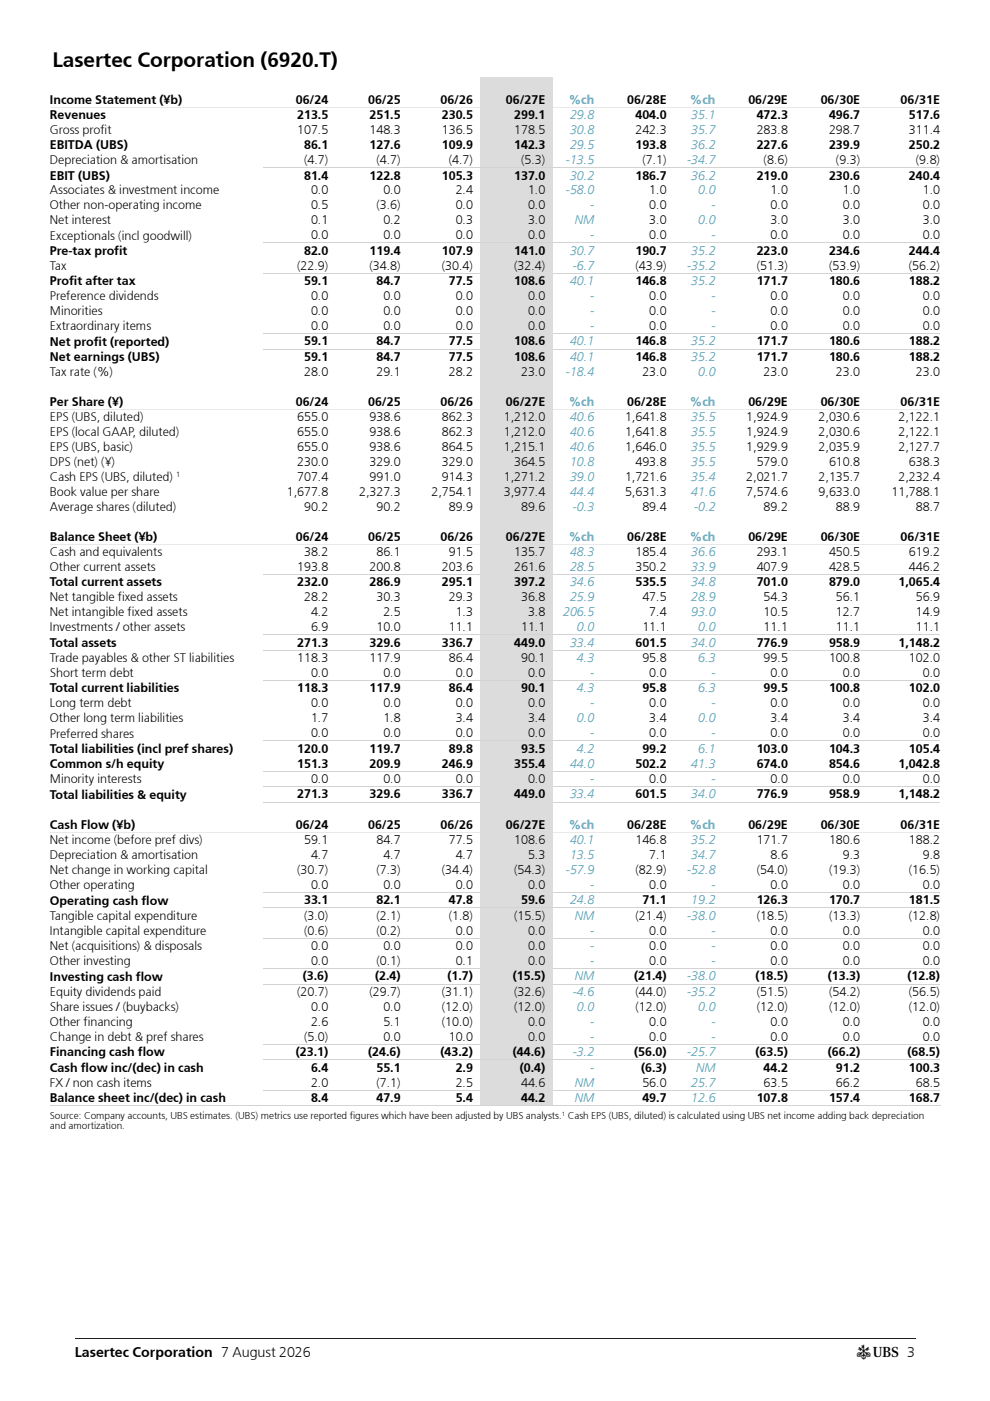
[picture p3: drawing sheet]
<svg xmlns="http://www.w3.org/2000/svg" width="210mm" height="297mm" viewBox="0 0 210 297" stroke-linecap="round" stroke-linejoin="round" font-family="sans-serif">
<defs><g id="words">
<text font-size="4.4" x="11.1" y="14.1">Lasertec Corporation (6920.T)</text>
<g font-size="3">
<text x="15.9" y="287.6">Lasertec Corporation 7 August 2026</text>
<text x="181.7" y="287.6">ab 3</text>
</g>
<g font-size="2.6">
<text x="10.6" y="22.1">Income Statement (¥b)</text>
<text x="62.7" y="22.1">06/24</text>
<text x="78" y="22.1">06/25</text>
<text x="93.4" y="22.1">06/26</text>
<text x="107.2" y="22.1">06/27E</text>
<text x="133" y="22.1">06/28E</text>
<text x="158.7" y="22.1">06/29E</text>
<text x="174" y="22.1">06/30E</text>
<text x="190.9" y="22.1">06/31E</text>
<text x="10.6" y="25.3">Revenues</text>
<text x="10.6" y="28.4">Gross profit</text>
<text x="63" y="25.3">213.5</text>
<text x="63" y="28.4">107.5</text>
<text x="78.3" y="25.3">251.5</text>
<text x="78.3" y="28.4">148.3</text>
<text x="93.7" y="25.3">230.5</text>
<text x="93.7" y="28.4">136.5</text>
<text x="109" y="25.3">299.1</text>
<text x="109" y="28.4">178.5</text>
<text x="134.7" y="25.3">404.0</text>
<text x="134.7" y="28.4">242.3</text>
<text x="160.4" y="25.3">472.3</text>
<text x="160.4" y="28.4">283.8</text>
<text x="175.8" y="25.3">496.7</text>
<text x="175.8" y="28.4">298.7</text>
<text x="192.7" y="25.3">517.6</text>
<text x="192.7" y="28.4">311.4</text>
<text x="10.6" y="31.6">EBITDA (UBS)</text>
<text x="10.6" y="34.8">Depreciation &amp; amortisation</text>
<text x="64.5" y="31.6">86.1</text>
<text x="64.5" y="34.8">(4.7)</text>
<text x="78.3" y="31.6">127.6</text>
<text x="79.8" y="34.8">(4.7)</text>
<text x="93.7" y="31.6">109.9</text>
<text x="95.1" y="34.8">(4.7)</text>
<text x="109" y="31.6">142.3</text>
<text x="110.5" y="34.8">(5.3)</text>
<text x="134.7" y="31.6">193.8</text>
<text x="136.2" y="34.8">(7.1)</text>
<text x="160.4" y="31.6">227.6</text>
<text x="161.9" y="34.8">(8.6)</text>
<text x="175.8" y="31.6">239.9</text>
<text x="177.2" y="34.8">(9.3)</text>
<text x="192.7" y="31.6">250.2</text>
<text x="194.2" y="34.8">(9.8)</text>
<text x="10.6" y="38.1">EBIT (UBS)</text>
<text x="10.6" y="41.2">Associates &amp; investment income</text>
<text x="64.5" y="38.1">81.4</text>
<text x="65.9" y="41.2">0.0</text>
<text x="78.3" y="38.1">122.8</text>
<text x="81.3" y="41.2">0.0</text>
<text x="93.7" y="38.1">105.3</text>
<text x="96.6" y="41.2">2.4</text>
<text x="109" y="38.1">137.0</text>
<text x="112" y="41.2">1.0</text>
<text x="134.7" y="38.1">186.7</text>
<text x="137.7" y="41.2">1.0</text>
<text x="160.4" y="38.1">219.0</text>
<text x="163.4" y="41.2">1.0</text>
<text x="175.8" y="38.1">230.6</text>
<text x="178.7" y="41.2">1.0</text>
<text x="192.7" y="38.1">240.4</text>
<text x="195.6" y="41.2">1.0</text>
<text x="10.6" y="44.4">Other non-operating income</text>
<text x="10.6" y="47.6">Net interest</text>
<text x="65.9" y="44.4">0.5</text>
<text x="65.9" y="47.6">0.1</text>
<text x="79.8" y="44.4">(3.6)</text>
<text x="81.3" y="47.6">0.2</text>
<text x="96.6" y="44.4">0.0</text>
<text x="96.6" y="47.6">0.3</text>
<text x="112" y="44.4">0.0</text>
<text x="112" y="47.6">3.0</text>
<text x="137.7" y="44.4">0.0</text>
<text x="137.7" y="47.6">3.0</text>
<text x="163.4" y="44.4">0.0</text>
<text x="163.4" y="47.6">3.0</text>
<text x="178.7" y="44.4">0.0</text>
<text x="178.7" y="47.6">3.0</text>
<text x="195.6" y="44.4">0.0</text>
<text x="195.6" y="47.6">3.0</text>
<text x="10.6" y="50.8">Exceptionals (incl goodwill)</text>
<text x="65.9" y="50.8">0.0</text>
<text x="81.3" y="50.8">0.0</text>
<text x="96.6" y="50.8">0.0</text>
<text x="112" y="50.8">0.0</text>
<text x="137.7" y="50.8">0.0</text>
<text x="163.4" y="50.8">0.0</text>
<text x="178.7" y="50.8">0.0</text>
<text x="195.6" y="50.8">0.0</text>
<text x="10.6" y="54">Pre-tax profit</text>
<text x="10.6" y="57.2">Tax</text>
<text x="63" y="57.2">(22.9)</text>
<text x="64.5" y="54">82.0</text>
<text x="78.3" y="54">119.4</text>
<text x="78.3" y="57.2">(34.8)</text>
<text x="93.7" y="54">107.9</text>
<text x="93.7" y="57.2">(30.4)</text>
<text x="109" y="54">141.0</text>
<text x="109" y="57.2">(32.4)</text>
<text x="134.7" y="54">190.7</text>
<text x="134.7" y="57.2">(43.9)</text>
<text x="160.4" y="54">223.0</text>
<text x="160.4" y="57.2">(51.3)</text>
<text x="175.8" y="54">234.6</text>
<text x="175.8" y="57.2">(53.9)</text>
<text x="192.7" y="54">244.4</text>
<text x="192.7" y="57.2">(56.2)</text>
<text x="10.6" y="60.5">Profit after tax</text>
<text x="10.6" y="63.6">Preference dividends</text>
<text x="64.5" y="60.5">59.1</text>
<text x="65.9" y="63.6">0.0</text>
<text x="79.8" y="60.5">84.7</text>
<text x="81.3" y="63.6">0.0</text>
<text x="95.1" y="60.5">77.5</text>
<text x="96.6" y="63.6">0.0</text>
<text x="109" y="60.5">108.6</text>
<text x="112" y="63.6">0.0</text>
<text x="134.7" y="60.5">146.8</text>
<text x="137.7" y="63.6">0.0</text>
<text x="160.4" y="60.5">171.7</text>
<text x="163.4" y="63.6">0.0</text>
<text x="175.8" y="60.5">180.6</text>
<text x="178.7" y="63.6">0.0</text>
<text x="192.7" y="60.5">188.2</text>
<text x="195.6" y="63.6">0.0</text>
<text x="10.6" y="66.8">Minorities</text>
<text x="10.6" y="70">Extraordinary items</text>
<text x="65.9" y="66.8">0.0</text>
<text x="65.9" y="70">0.0</text>
<text x="81.3" y="66.8">0.0</text>
<text x="81.3" y="70">0.0</text>
<text x="96.6" y="66.8">0.0</text>
<text x="96.6" y="70">0.0</text>
<text x="112" y="66.8">0.0</text>
<text x="112" y="70">0.0</text>
<text x="137.7" y="66.8">0.0</text>
<text x="137.7" y="70">0.0</text>
<text x="163.4" y="66.8">0.0</text>
<text x="163.4" y="70">0.0</text>
<text x="178.7" y="66.8">0.0</text>
<text x="178.7" y="70">0.0</text>
<text x="195.6" y="66.8">0.0</text>
<text x="195.6" y="70">0.0</text>
<text x="10.6" y="73.3">Net profit (reported)</text>
<text x="10.6" y="76.5">Net earnings (UBS)</text>
<text x="64.5" y="73.3">59.1</text>
<text x="64.5" y="76.5">59.1</text>
<text x="79.8" y="73.3">84.7</text>
<text x="79.8" y="76.5">84.7</text>
<text x="95.1" y="73.3">77.5</text>
<text x="95.1" y="76.5">77.5</text>
<text x="109" y="73.3">108.6</text>
<text x="109" y="76.5">108.6</text>
<text x="134.7" y="73.3">146.8</text>
<text x="134.7" y="76.5">146.8</text>
<text x="160.4" y="73.3">171.7</text>
<text x="160.4" y="76.5">171.7</text>
<text x="175.8" y="73.3">180.6</text>
<text x="175.8" y="76.5">180.6</text>
<text x="192.7" y="73.3">188.2</text>
<text x="192.7" y="76.5">188.2</text>
<text x="10.6" y="79.7">Tax rate (%)</text>
<text x="64.5" y="79.7">28.0</text>
<text x="79.8" y="79.7">29.1</text>
<text x="95.1" y="79.7">28.2</text>
<text x="110.5" y="79.7">23.0</text>
<text x="136.2" y="79.7">23.0</text>
<text x="161.9" y="79.7">23.0</text>
<text x="177.2" y="79.7">23.0</text>
<text x="194.2" y="79.7">23.0</text>
<text x="10.6" y="86">Per Share (¥)</text>
<text x="10.6" y="89.3">EPS (UBS, diluted)</text>
<text x="62.7" y="86">06/24</text>
<text x="63" y="89.3">655.0</text>
<text x="78" y="86">06/25</text>
<text x="78.3" y="89.3">938.6</text>
<text x="93.4" y="86">06/26</text>
<text x="93.7" y="89.3">862.3</text>
<text x="106.8" y="89.3">1,212.0</text>
<text x="107.2" y="86">06/27E</text>
<text x="132.5" y="89.3">1,641.8</text>
<text x="133" y="86">06/28E</text>
<text x="158.2" y="89.3">1,924.9</text>
<text x="158.7" y="86">06/29E</text>
<text x="173.6" y="89.3">2,030.6</text>
<text x="174" y="86">06/30E</text>
<text x="190.5" y="89.3">2,122.1</text>
<text x="190.9" y="86">06/31E</text>
<text x="10.6" y="92.4">EPS (local GAAP, diluted)</text>
<text x="10.6" y="95.6">EPS (UBS, basic)</text>
<text x="63" y="92.4">655.0</text>
<text x="63" y="95.6">655.0</text>
<text x="78.3" y="92.4">938.6</text>
<text x="78.3" y="95.6">938.6</text>
<text x="93.7" y="92.4">862.3</text>
<text x="93.7" y="95.6">864.5</text>
<text x="106.8" y="92.4">1,212.0</text>
<text x="106.8" y="95.6">1,215.1</text>
<text x="132.5" y="92.4">1,641.8</text>
<text x="132.5" y="95.6">1,646.0</text>
<text x="158.2" y="92.4">1,924.9</text>
<text x="158.2" y="95.6">1,929.9</text>
<text x="173.6" y="92.4">2,030.6</text>
<text x="173.6" y="95.6">2,035.9</text>
<text x="190.5" y="92.4">2,122.1</text>
<text x="190.5" y="95.6">2,127.7</text>
<text x="10.6" y="98.8">DPS (net) (¥)</text>
<text x="10.6" y="102">Cash EPS (UBS, diluted)</text>
<text x="63" y="98.8">230.0</text>
<text x="63" y="102">707.4</text>
<text x="78.3" y="98.8">329.0</text>
<text x="78.3" y="102">991.0</text>
<text x="93.7" y="98.8">329.0</text>
<text x="93.7" y="102">914.3</text>
<text x="106.8" y="102">1,271.2</text>
<text x="109" y="98.8">364.5</text>
<text x="132.5" y="102">1,721.6</text>
<text x="134.7" y="98.8">493.8</text>
<text x="158.2" y="102">2,021.7</text>
<text x="160.4" y="98.8">579.0</text>
<text x="173.6" y="102">2,135.7</text>
<text x="175.8" y="98.8">610.8</text>
<text x="190.5" y="102">2,232.4</text>
<text x="192.7" y="98.8">638.3</text>
<text x="10.6" y="105.1">Book value per share</text>
<text x="60.8" y="105.1">1,677.8</text>
<text x="76.1" y="105.1">2,327.3</text>
<text x="91.5" y="105.1">2,754.1</text>
<text x="106.8" y="105.1">3,977.4</text>
<text x="132.5" y="105.1">5,631.3</text>
<text x="158.2" y="105.1">7,574.6</text>
<text x="173.6" y="105.1">9,633.0</text>
<text x="189" y="105.1">11,788.1</text>
<text x="10.6" y="108.3">Average shares (diluted)</text>
<text x="64.5" y="108.3">90.2</text>
<text x="79.8" y="108.3">90.2</text>
<text x="95.1" y="108.3">89.9</text>
<text x="110.5" y="108.3">89.6</text>
<text x="136.2" y="108.3">89.4</text>
<text x="161.9" y="108.3">89.2</text>
<text x="177.2" y="108.3">88.9</text>
<text x="194.2" y="108.3">88.7</text>
<text x="10.6" y="114.7">Balance Sheet (¥b)</text>
<text x="10.6" y="117.9">Cash and equivalents</text>
<text x="62.7" y="114.7">06/24</text>
<text x="64.5" y="117.9">38.2</text>
<text x="78" y="114.7">06/25</text>
<text x="79.8" y="117.9">86.1</text>
<text x="93.4" y="114.7">06/26</text>
<text x="95.1" y="117.9">91.5</text>
<text x="107.2" y="114.7">06/27E</text>
<text x="109" y="117.9">135.7</text>
<text x="133" y="114.7">06/28E</text>
<text x="134.7" y="117.9">185.4</text>
<text x="158.7" y="114.7">06/29E</text>
<text x="160.4" y="117.9">293.1</text>
<text x="174" y="114.7">06/30E</text>
<text x="175.8" y="117.9">450.5</text>
<text x="190.9" y="114.7">06/31E</text>
<text x="192.7" y="117.9">619.2</text>
<text x="10.6" y="121.1">Other current assets</text>
<text x="10.6" y="124.3">Total current assets</text>
<text x="63" y="121.1">193.8</text>
<text x="63" y="124.3">232.0</text>
<text x="78.3" y="121.1">200.8</text>
<text x="78.3" y="124.3">286.9</text>
<text x="93.7" y="121.1">203.6</text>
<text x="93.7" y="124.3">295.1</text>
<text x="109" y="121.1">261.6</text>
<text x="109" y="124.3">397.2</text>
<text x="134.7" y="121.1">350.2</text>
<text x="134.7" y="124.3">535.5</text>
<text x="160.4" y="121.1">407.9</text>
<text x="160.4" y="124.3">701.0</text>
<text x="175.8" y="121.1">428.5</text>
<text x="175.8" y="124.3">879.0</text>
<text x="190.5" y="124.3">1,065.4</text>
<text x="192.7" y="121.1">446.2</text>
<text x="10.6" y="127.5">Net tangible fixed assets</text>
<text x="10.6" y="130.7">Net intangible fixed assets</text>
<text x="64.5" y="127.5">28.2</text>
<text x="65.9" y="130.7">4.2</text>
<text x="79.8" y="127.5">30.3</text>
<text x="81.3" y="130.7">2.5</text>
<text x="95.1" y="127.5">29.3</text>
<text x="96.6" y="130.7">1.3</text>
<text x="110.5" y="127.5">36.8</text>
<text x="112" y="130.7">3.8</text>
<text x="136.2" y="127.5">47.5</text>
<text x="137.7" y="130.7">7.4</text>
<text x="161.9" y="127.5">54.3</text>
<text x="161.9" y="130.7">10.5</text>
<text x="177.2" y="127.5">56.1</text>
<text x="177.2" y="130.7">12.7</text>
<text x="194.2" y="127.5">56.9</text>
<text x="194.2" y="130.7">14.9</text>
<text x="10.6" y="133.9">Investments / other assets</text>
<text x="10.6" y="137.1">Total assets</text>
<text x="63" y="137.1">271.3</text>
<text x="65.9" y="133.8">6.9</text>
<text x="78.3" y="137.1">329.6</text>
<text x="79.8" y="133.8">10.0</text>
<text x="93.7" y="137.1">336.7</text>
<text x="95.1" y="133.8">11.1</text>
<text x="109" y="137.1">449.0</text>
<text x="110.5" y="133.8">11.1</text>
<text x="134.7" y="137.1">601.5</text>
<text x="136.2" y="133.8">11.1</text>
<text x="160.4" y="137.1">776.9</text>
<text x="161.9" y="133.8">11.1</text>
<text x="175.8" y="137.1">958.9</text>
<text x="177.2" y="133.8">11.1</text>
<text x="190.5" y="137.1">1,148.2</text>
<text x="194.2" y="133.8">11.1</text>
<text x="10.6" y="140.4">Trade payables &amp; other ST liabilities</text>
<text x="10.6" y="143.6">Short term debt</text>
<text x="63" y="140.4">118.3</text>
<text x="65.9" y="143.5">0.0</text>
<text x="78.3" y="140.4">117.9</text>
<text x="81.3" y="143.5">0.0</text>
<text x="95.1" y="140.4">86.4</text>
<text x="96.6" y="143.5">0.0</text>
<text x="110.5" y="140.4">90.1</text>
<text x="112" y="143.5">0.0</text>
<text x="136.2" y="140.4">95.8</text>
<text x="137.7" y="143.5">0.0</text>
<text x="161.9" y="140.4">99.5</text>
<text x="163.4" y="143.5">0.0</text>
<text x="175.8" y="140.4">100.8</text>
<text x="178.7" y="143.5">0.0</text>
<text x="192.7" y="140.4">102.0</text>
<text x="195.6" y="143.5">0.0</text>
<text x="10.6" y="146.8">Total current liabilities</text>
<text x="10.6" y="150">Long term debt</text>
<text x="63" y="146.8">118.3</text>
<text x="65.9" y="150">0.0</text>
<text x="78.3" y="146.8">117.9</text>
<text x="81.3" y="150">0.0</text>
<text x="95.1" y="146.8">86.4</text>
<text x="96.6" y="150">0.0</text>
<text x="110.5" y="146.8">90.1</text>
<text x="112" y="150">0.0</text>
<text x="136.2" y="146.8">95.8</text>
<text x="137.7" y="150">0.0</text>
<text x="161.9" y="146.8">99.5</text>
<text x="163.4" y="150">0.0</text>
<text x="175.8" y="146.8">100.8</text>
<text x="178.7" y="150">0.0</text>
<text x="192.7" y="146.8">102.0</text>
<text x="195.6" y="150">0.0</text>
<text x="10.6" y="153.2">Other long term liabilities</text>
<text x="65.9" y="153.2">1.7</text>
<text x="81.3" y="153.2">1.8</text>
<text x="96.6" y="153.2">3.4</text>
<text x="112" y="153.2">3.4</text>
<text x="137.7" y="153.2">3.4</text>
<text x="163.4" y="153.2">3.4</text>
<text x="178.7" y="153.2">3.4</text>
<text x="195.6" y="153.2">3.4</text>
<text x="10.6" y="156.4">Preferred shares</text>
<text x="10.6" y="159.6">Total liabilities (incl pref shares)</text>
<text x="63" y="159.6">120.0</text>
<text x="65.9" y="156.3">0.0</text>
<text x="78.3" y="159.6">119.7</text>
<text x="81.3" y="156.3">0.0</text>
<text x="95.1" y="159.6">89.8</text>
<text x="96.6" y="156.3">0.0</text>
<text x="110.5" y="159.6">93.5</text>
<text x="112" y="156.3">0.0</text>
<text x="136.2" y="159.6">99.2</text>
<text x="137.7" y="156.3">0.0</text>
<text x="160.4" y="159.6">103.0</text>
<text x="163.4" y="156.3">0.0</text>
<text x="175.8" y="159.6">104.3</text>
<text x="178.7" y="156.3">0.0</text>
<text x="192.7" y="159.6">105.4</text>
<text x="195.6" y="156.3">0.0</text>
<text x="10.6" y="162.8">Common s/h equity</text>
<text x="10.6" y="166.1">Minority interests</text>
<text x="63" y="162.8">151.3</text>
<text x="65.9" y="166">0.0</text>
<text x="78.3" y="162.8">209.9</text>
<text x="81.3" y="166">0.0</text>
<text x="93.7" y="162.8">246.9</text>
<text x="96.6" y="166">0.0</text>
<text x="109" y="162.8">355.4</text>
<text x="112" y="166">0.0</text>
<text x="134.7" y="162.8">502.2</text>
<text x="137.7" y="166">0.0</text>
<text x="160.4" y="162.8">674.0</text>
<text x="163.4" y="166">0.0</text>
<text x="175.8" y="162.8">854.6</text>
<text x="178.7" y="166">0.0</text>
<text x="190.5" y="162.8">1,042.8</text>
<text x="195.6" y="166">0.0</text>
<text x="10.6" y="169.3">Total liabilities &amp; equity</text>
<text x="63" y="169.3">271.3</text>
<text x="78.3" y="169.3">329.6</text>
<text x="93.7" y="169.3">336.7</text>
<text x="109" y="169.3">449.0</text>
<text x="134.7" y="169.3">601.5</text>
<text x="160.4" y="169.3">776.9</text>
<text x="175.8" y="169.3">958.9</text>
<text x="190.5" y="169.3">1,148.2</text>
<text x="10.6" y="175.7">Cash Flow (¥b)</text>
<text x="10.6" y="179">Net income (before pref divs)</text>
<text x="62.7" y="175.7">06/24</text>
<text x="64.5" y="179">59.1</text>
<text x="78" y="175.7">06/25</text>
<text x="79.8" y="179">84.7</text>
<text x="93.4" y="175.7">06/26</text>
<text x="95.1" y="179">77.5</text>
<text x="107.2" y="175.7">06/27E</text>
<text x="109" y="179">108.6</text>
<text x="133" y="175.7">06/28E</text>
<text x="134.7" y="179">146.8</text>
<text x="158.7" y="175.7">06/29E</text>
<text x="160.4" y="179">171.7</text>
<text x="174" y="175.7">06/30E</text>
<text x="175.8" y="179">180.6</text>
<text x="190.9" y="175.7">06/31E</text>
<text x="192.7" y="179">188.2</text>
<text x="10.6" y="182.1">Depreciation &amp; amortisation</text>
<text x="10.6" y="185.3">Net change in working capital</text>
<text x="63" y="185.3">(30.7)</text>
<text x="65.9" y="182.1">4.7</text>
<text x="79.8" y="185.3">(7.3)</text>
<text x="81.3" y="182.1">4.7</text>
<text x="93.7" y="185.3">(34.4)</text>
<text x="96.6" y="182.1">4.7</text>
<text x="109" y="185.3">(54.3)</text>
<text x="112" y="182.1">5.3</text>
<text x="134.7" y="185.3">(82.9)</text>
<text x="137.7" y="182.1">7.1</text>
<text x="160.4" y="185.3">(54.0)</text>
<text x="163.4" y="182.1">8.6</text>
<text x="175.8" y="185.3">(19.3)</text>
<text x="178.7" y="182.1">9.3</text>
<text x="192.7" y="185.3">(16.5)</text>
<text x="195.6" y="182.1">9.8</text>
<text x="10.6" y="188.5">Other operating</text>
<text x="10.6" y="191.8">Operating cash flow</text>
<text x="64.5" y="191.7">33.1</text>
<text x="65.9" y="188.5">0.0</text>
<text x="79.8" y="191.7">82.1</text>
<text x="81.3" y="188.5">0.0</text>
<text x="95.1" y="191.7">47.8</text>
<text x="96.6" y="188.5">0.0</text>
<text x="110.5" y="191.7">59.6</text>
<text x="112" y="188.5">0.0</text>
<text x="136.2" y="191.7">71.1</text>
<text x="137.7" y="188.5">0.0</text>
<text x="160.4" y="191.7">126.3</text>
<text x="163.4" y="188.5">0.0</text>
<text x="175.8" y="191.7">170.7</text>
<text x="178.7" y="188.5">0.0</text>
<text x="192.7" y="191.7">181.5</text>
<text x="195.6" y="188.5">0.0</text>
<text x="10.6" y="195">Tangible capital expenditure</text>
<text x="64.5" y="195">(3.0)</text>
<text x="79.8" y="195">(2.1)</text>
<text x="95.1" y="195">(1.8)</text>
<text x="109" y="195">(15.5)</text>
<text x="134.7" y="195">(21.4)</text>
<text x="160.4" y="195">(18.5)</text>
<text x="175.8" y="195">(13.3)</text>
<text x="192.7" y="195">(12.8)</text>
<text x="10.6" y="198.2">Intangible capital expenditure</text>
<text x="10.6" y="201.4">Net (acquisitions) &amp; disposals</text>
<text x="64.5" y="198.2">(0.6)</text>
<text x="65.9" y="201.4">0.0</text>
<text x="79.8" y="198.2">(0.2)</text>
<text x="81.3" y="201.4">0.0</text>
<text x="96.6" y="198.2">0.0</text>
<text x="96.6" y="201.4">0.0</text>
<text x="112" y="198.2">0.0</text>
<text x="112" y="201.4">0.0</text>
<text x="137.7" y="198.2">0.0</text>
<text x="137.7" y="201.4">0.0</text>
<text x="163.4" y="198.2">0.0</text>
<text x="163.4" y="201.4">0.0</text>
<text x="178.7" y="198.2">0.0</text>
<text x="178.7" y="201.4">0.0</text>
<text x="195.6" y="198.2">0.0</text>
<text x="195.6" y="201.4">0.0</text>
<text x="10.6" y="204.7">Other investing</text>
<text x="10.6" y="207.9">Investing cash flow</text>
<text x="64.2" y="207.9">(3.6)</text>
<text x="65.9" y="204.6">0.0</text>
<text x="79.5" y="207.9">(2.4)</text>
<text x="79.8" y="204.6">(0.1)</text>
<text x="94.9" y="207.9">(1.7)</text>
<text x="96.6" y="204.6">0.1</text>
<text x="108.7" y="207.9">(15.5)</text>
<text x="112" y="204.6">0.0</text>
<text x="134.4" y="207.9">(21.4)</text>
<text x="137.7" y="204.6">0.0</text>
<text x="160.2" y="207.9">(18.5)</text>
<text x="163.4" y="204.6">0.0</text>
<text x="175.5" y="207.9">(13.3)</text>
<text x="178.7" y="204.6">0.0</text>
<text x="192.4" y="207.9">(12.8)</text>
<text x="195.6" y="204.6">0.0</text>
<text x="10.6" y="211.1">Equity dividends paid</text>
<text x="10.6" y="214.3">Share issues / (buybacks)</text>
<text x="63" y="211.1">(20.7)</text>
<text x="65.9" y="214.3">0.0</text>
<text x="78.3" y="211.1">(29.7)</text>
<text x="81.3" y="214.3">0.0</text>
<text x="93.7" y="211.1">(31.1)</text>
<text x="93.7" y="214.3">(12.0)</text>
<text x="109" y="211.1">(32.6)</text>
<text x="109" y="214.3">(12.0)</text>
<text x="134.7" y="211.1">(44.0)</text>
<text x="134.7" y="214.3">(12.0)</text>
<text x="160.4" y="211.1">(51.5)</text>
<text x="160.4" y="214.3">(12.0)</text>
<text x="175.8" y="211.1">(54.2)</text>
<text x="175.8" y="214.3">(12.0)</text>
<text x="192.7" y="211.1">(56.5)</text>
<text x="192.7" y="214.3">(12.0)</text>
<text x="10.6" y="217.5">Other financing</text>
<text x="10.6" y="220.7">Change in debt &amp; pref shares</text>
<text x="64.5" y="220.7">(5.0)</text>
<text x="65.9" y="217.5">2.6</text>
<text x="81.3" y="217.5">5.1</text>
<text x="81.3" y="220.7">0.0</text>
<text x="93.7" y="217.5">(10.0)</text>
<text x="95.1" y="220.7">10.0</text>
<text x="112" y="217.5">0.0</text>
<text x="112" y="220.7">0.0</text>
<text x="137.7" y="217.5">0.0</text>
<text x="137.7" y="220.7">0.0</text>
<text x="163.4" y="217.5">0.0</text>
<text x="163.4" y="220.7">0.0</text>
<text x="178.7" y="217.5">0.0</text>
<text x="178.7" y="220.7">0.0</text>
<text x="195.6" y="217.5">0.0</text>
<text x="195.6" y="220.7">0.0</text>
<text x="10.6" y="224">Financing cash flow</text>
<text x="10.6" y="227.2">Cash flow inc/(dec) in cash</text>
<text x="62.7" y="223.9">(23.1)</text>
<text x="65.9" y="227.2">6.4</text>
<text x="78.1" y="223.9">(24.6)</text>
<text x="79.8" y="227.2">55.1</text>
<text x="93.4" y="223.9">(43.2)</text>
<text x="96.6" y="227.2">2.9</text>
<text x="108.7" y="223.9">(44.6)</text>
<text x="110.2" y="227.2">(0.4)</text>
<text x="134.4" y="223.9">(56.0)</text>
<text x="135.9" y="227.2">(6.3)</text>
<text x="160.2" y="223.9">(63.5)</text>
<text x="161.9" y="227.2">44.2</text>
<text x="175.5" y="223.9">(66.2)</text>
<text x="177.2" y="227.2">91.2</text>
<text x="192.4" y="223.9">(68.5)</text>
<text x="192.7" y="227.2">100.3</text>
<text x="10.6" y="230.4">FX / non cash items</text>
<text x="10.6" y="233.7">Balance sheet inc/(dec) in cash</text>
<text x="65.9" y="230.4">2.0</text>
<text x="65.9" y="233.6">8.4</text>
<text x="79.8" y="233.6">47.9</text>
<text x="79.8" y="230.4">(7.1)</text>
<text x="96.6" y="230.4">2.5</text>
<text x="96.6" y="233.6">5.4</text>
<text x="110.5" y="230.4">44.6</text>
<text x="110.5" y="233.6">44.2</text>
<text x="136.2" y="230.4">56.0</text>
<text x="136.2" y="233.6">49.7</text>
<text x="160.4" y="233.6">107.8</text>
<text x="161.9" y="230.4">63.5</text>
<text x="175.8" y="233.6">157.4</text>
<text x="177.2" y="230.4">66.2</text>
<text x="192.7" y="233.6">168.7</text>
<text x="194.2" y="230.4">68.5</text>
</g>
<g font-size="2.6" fill="#509cb3">
<text x="120.6" y="22.1">%ch</text>
<text x="146.3" y="22.1">%ch</text>
<text x="120.9" y="25.3">29.8</text>
<text x="120.9" y="28.4">30.8</text>
<text x="146.6" y="25.3">35.1</text>
<text x="146.6" y="28.4">35.7</text>
<text x="120" y="34.8">-13.5</text>
<text x="120.9" y="31.6">29.5</text>
<text x="145.7" y="34.8">-34.7</text>
<text x="146.6" y="31.6">36.2</text>
<text x="120" y="41.2">-58.0</text>
<text x="120.9" y="38.1">30.2</text>
<text x="146.6" y="38.1">36.2</text>
<text x="148" y="41.2">0.0</text>
<text x="121.9" y="47.6">NM</text>
<text x="125.1" y="44.4">-</text>
<text x="148" y="47.6">0.0</text>
<text x="150.8" y="44.4">-</text>
<text x="125.1" y="50.8">-</text>
<text x="150.8" y="50.8">-</text>
<text x="120.9" y="54">30.7</text>
<text x="121.5" y="57.2">-6.7</text>
<text x="145.7" y="57.2">-35.2</text>
<text x="146.6" y="54">35.2</text>
<text x="120.9" y="60.5">40.1</text>
<text x="125.1" y="63.6">-</text>
<text x="146.6" y="60.5">35.2</text>
<text x="150.8" y="63.6">-</text>
<text x="125.1" y="66.8">-</text>
<text x="125.1" y="70">-</text>
<text x="150.8" y="66.8">-</text>
<text x="150.8" y="70">-</text>
<text x="120.9" y="73.3">40.1</text>
<text x="120.9" y="76.5">40.1</text>
<text x="146.6" y="73.3">35.2</text>
<text x="146.6" y="76.5">35.2</text>
<text x="120" y="79.7">-18.4</text>
<text x="148" y="79.7">0.0</text>
<text x="120.6" y="86">%ch</text>
<text x="120.9" y="89.3">40.6</text>
<text x="146.3" y="86">%ch</text>
<text x="146.6" y="89.3">35.5</text>
<text x="120.9" y="92.4">40.6</text>
<text x="120.9" y="95.6">40.6</text>
<text x="146.6" y="92.4">35.5</text>
<text x="146.6" y="95.6">35.5</text>
<text x="120.9" y="98.8">10.8</text>
<text x="120.9" y="102">39.0</text>
<text x="146.6" y="98.8">35.5</text>
<text x="146.6" y="102">35.4</text>
<text x="120.9" y="105.1">44.4</text>
<text x="146.6" y="105.1">41.6</text>
<text x="121.5" y="108.3">-0.3</text>
<text x="147.2" y="108.3">-0.2</text>
<text x="120.6" y="114.7">%ch</text>
<text x="120.9" y="117.9">48.3</text>
<text x="146.3" y="114.7">%ch</text>
<text x="146.6" y="117.9">36.6</text>
<text x="120.9" y="121.1">28.5</text>
<text x="120.9" y="124.3">34.6</text>
<text x="146.6" y="121.1">33.9</text>
<text x="146.6" y="124.3">34.8</text>
<text x="119.4" y="130.7">206.5</text>
<text x="120.9" y="127.5">25.9</text>
<text x="146.6" y="127.5">28.9</text>
<text x="146.6" y="130.7">93.0</text>
<text x="120.9" y="137.1">33.4</text>
<text x="122.3" y="133.8">0.0</text>
<text x="146.6" y="137.1">34.0</text>
<text x="148" y="133.8">0.0</text>
<text x="122.3" y="140.4">4.3</text>
<text x="125.1" y="143.5">-</text>
<text x="148" y="140.4">6.3</text>
<text x="150.8" y="143.5">-</text>
<text x="122.3" y="146.8">4.3</text>
<text x="125.1" y="150">-</text>
<text x="148" y="146.8">6.3</text>
<text x="150.8" y="150">-</text>
<text x="122.3" y="153.2">0.0</text>
<text x="148" y="153.2">0.0</text>
<text x="122.3" y="159.6">4.2</text>
<text x="125.1" y="156.3">-</text>
<text x="148" y="159.6">6.1</text>
<text x="150.8" y="156.3">-</text>
<text x="120.9" y="162.8">44.0</text>
<text x="125.1" y="166">-</text>
<text x="146.6" y="162.8">41.3</text>
<text x="150.8" y="166">-</text>
<text x="120.9" y="169.3">33.4</text>
<text x="146.6" y="169.3">34.0</text>
<text x="120.6" y="175.7">%ch</text>
<text x="120.9" y="179">40.1</text>
<text x="146.3" y="175.7">%ch</text>
<text x="146.6" y="179">35.2</text>
<text x="120" y="185.3">-57.9</text>
<text x="120.9" y="182.1">13.5</text>
<text x="145.7" y="185.3">-52.8</text>
<text x="146.6" y="182.1">34.7</text>
<text x="120.9" y="191.7">24.8</text>
<text x="125.1" y="188.5">-</text>
<text x="146.6" y="191.7">19.2</text>
<text x="150.8" y="188.5">-</text>
<text x="121.9" y="195">NM</text>
<text x="145.7" y="195">-38.0</text>
<text x="125.1" y="198.2">-</text>
<text x="125.1" y="201.4">-</text>
<text x="150.8" y="198.2">-</text>
<text x="150.8" y="201.4">-</text>
<text x="121.9" y="207.9">NM</text>
<text x="125.1" y="204.6">-</text>
<text x="145.7" y="207.9">-38.0</text>
<text x="150.8" y="204.6">-</text>
<text x="121.5" y="211.1">-4.6</text>
<text x="122.3" y="214.3">0.0</text>
<text x="145.7" y="211.1">-35.2</text>
<text x="148" y="214.3">0.0</text>
<text x="125.1" y="217.5">-</text>
<text x="125.1" y="220.7">-</text>
<text x="150.8" y="217.5">-</text>
<text x="150.8" y="220.7">-</text>
<text x="121.5" y="223.9">-3.2</text>
<text x="125.1" y="227.2">-</text>
<text x="145.7" y="223.9">-25.7</text>
<text x="147.6" y="227.2">NM</text>
<text x="121.9" y="230.4">NM</text>
<text x="121.9" y="233.6">NM</text>
<text x="146.6" y="230.4">25.7</text>
<text x="146.6" y="233.6">12.6</text>
</g>
<g font-size="2.1">
<text x="10.6" y="237.3">Source: Company accounts, UBS estimates. (UBS) metrics use reported figures which have been adjusted by UBS analysts. Cash EPS (UBS, diluted) is calculated using UBS net income adding back depreciation</text>
<text x="10.6" y="239.4">and amortization.</text>
</g>
<text font-size="1.6" x="37.3" y="101.1">1</text>
<text font-size="1.3" x="119.1" y="236.6">1</text>
</g></defs>
<path d="M15.9 283.9h178.1" fill="none" stroke="#231f20" stroke-width=".21"/>
<path d="M10.6 22.8h91.3" fill="none" stroke="#e9e9e9" stroke-width=".21"/>
<path d="M101.9 16.4h15.3v6.4h-15.3z" fill="#dcdcdc"/>
<path d="M101.9 22.8h97.4" fill="none" stroke="#e9e9e9" stroke-width=".21"/>
<g fill="#dcdcdc">
<path d="M101.9 22.8h15.3v3.1h-15.3z"/>
<path d="M101.9 25.9h15.3v3.2h-15.3z"/>
<path d="M101.9 29.1h15.3v3.2h-15.3z"/>
</g>
<path d="M55.9 35.6h46" fill="none" stroke="#d3d3d3" stroke-width=".21"/>
<path d="M101.9 32.3h15.3v3.3h-15.3z" fill="#dcdcdc"/>
<path d="M101.9 35.6h97.4" fill="none" stroke="#d3d3d3" stroke-width=".21"/>
<g fill="#dcdcdc">
<path d="M101.9 35.6h15.3v3.1h-15.3z"/>
<path d="M101.9 38.7h15.3v3.2h-15.3z"/>
<path d="M101.9 41.9h15.3v3.2h-15.3z"/>
<path d="M101.9 45.1h15.3v3.2h-15.3z"/>
</g>
<path d="M55.9 51.5h46" fill="none" stroke="#d3d3d3" stroke-width=".21"/>
<path d="M101.9 48.3h15.3v3.2h-15.3z" fill="#dcdcdc"/>
<path d="M101.9 51.5h97.4" fill="none" stroke="#d3d3d3" stroke-width=".21"/>
<path d="M101.9 51.5h15.3v3.2h-15.3z" fill="#dcdcdc"/>
<path d="M55.9 58h46" fill="none" stroke="#d3d3d3" stroke-width=".21"/>
<path d="M101.9 54.7h15.3v3.3h-15.3z" fill="#dcdcdc"/>
<path d="M101.9 58h97.4" fill="none" stroke="#d3d3d3" stroke-width=".21"/>
<g fill="#dcdcdc">
<path d="M101.9 58h15.3v3.1h-15.3z"/>
<path d="M101.9 61.1h15.3v3.2h-15.3z"/>
<path d="M101.9 64.3h15.3v3.2h-15.3z"/>
</g>
<path d="M55.9 70.7h46" fill="none" stroke="#d3d3d3" stroke-width=".21"/>
<path d="M101.9 67.5h15.3v3.2h-15.3z" fill="#dcdcdc"/>
<path d="M55.9 74h46M101.9 70.7h97.4" fill="none" stroke="#d3d3d3" stroke-width=".21"/>
<path d="M101.9 70.7h15.3v3.3h-15.3z" fill="#dcdcdc"/>
<path d="M101.9 74h97.4" fill="none" stroke="#d3d3d3" stroke-width=".21"/>
<g fill="#dcdcdc">
<path d="M101.9 74h15.3v3.2h-15.3z"/>
<path d="M101.9 77.2h15.3v3.2h-15.3z"/>
</g>
<path d="M10.6 86.7h91.3" fill="none" stroke="#e9e9e9" stroke-width=".21"/>
<path d="M101.9 80.4h15.3v6.3h-15.3z" fill="#dcdcdc"/>
<path d="M101.9 86.7h97.4" fill="none" stroke="#e9e9e9" stroke-width=".21"/>
<g fill="#dcdcdc">
<path d="M101.9 86.7h15.3v3.2h-15.3z"/>
<path d="M101.9 89.9h15.3v3.2h-15.3z"/>
<path d="M101.9 93.1h15.3v3.2h-15.3z"/>
<path d="M101.9 96.3h15.3v3.1h-15.3z"/>
<path d="M101.9 99.4h15.3v3.2h-15.3z"/>
<path d="M101.9 102.6h15.3v3.2h-15.3z"/>
<path d="M101.9 105.8h15.3v3.2h-15.3z"/>
</g>
<path d="M10.6 115.4h91.3" fill="none" stroke="#e9e9e9" stroke-width=".21"/>
<path d="M101.9 109h15.3v6.4h-15.3z" fill="#dcdcdc"/>
<path d="M101.9 115.4h97.4" fill="none" stroke="#e9e9e9" stroke-width=".21"/>
<path d="M101.9 115.4h15.3v3.1h-15.3z" fill="#dcdcdc"/>
<path d="M55.9 121.8h46" fill="none" stroke="#d3d3d3" stroke-width=".21"/>
<path d="M101.9 118.5h15.3v3.3h-15.3z" fill="#dcdcdc"/>
<path d="M101.9 121.8h97.4" fill="none" stroke="#d3d3d3" stroke-width=".21"/>
<g fill="#dcdcdc">
<path d="M101.9 121.8h15.3v3.2h-15.3z"/>
<path d="M101.9 125h15.3v3.2h-15.3z"/>
<path d="M101.9 128.2h15.3v3.1h-15.3z"/>
</g>
<path d="M55.9 134.6h46" fill="none" stroke="#d3d3d3" stroke-width=".21"/>
<path d="M101.9 131.3h15.3v3.3h-15.3z" fill="#dcdcdc"/>
<path d="M55.9 137.9h46M101.9 134.6h97.4" fill="none" stroke="#d3d3d3" stroke-width=".21"/>
<path d="M101.9 134.6h15.3v3.3h-15.3z" fill="#dcdcdc"/>
<path d="M101.9 137.9h97.4" fill="none" stroke="#d3d3d3" stroke-width=".21"/>
<path d="M101.9 137.9h15.3v3.1h-15.3z" fill="#dcdcdc"/>
<path d="M55.9 144.3h46" fill="none" stroke="#d3d3d3" stroke-width=".21"/>
<path d="M101.9 141h15.3v3.3h-15.3z" fill="#dcdcdc"/>
<path d="M101.9 144.3h97.4" fill="none" stroke="#d3d3d3" stroke-width=".21"/>
<g fill="#dcdcdc">
<path d="M101.9 144.3h15.3v3.2h-15.3z"/>
<path d="M101.9 147.5h15.3v3.1h-15.3z"/>
<path d="M101.9 150.6h15.3v3.2h-15.3z"/>
</g>
<path d="M55.9 157.1h46" fill="none" stroke="#d3d3d3" stroke-width=".21"/>
<path d="M101.9 153.8h15.3v3.3h-15.3z" fill="#dcdcdc"/>
<path d="M101.9 157.1h97.4" fill="none" stroke="#d3d3d3" stroke-width=".21"/>
<path d="M101.9 157.1h15.3v3.2h-15.3z" fill="#dcdcdc"/>
<path d="M55.9 163.5h46" fill="none" stroke="#d3d3d3" stroke-width=".21"/>
<path d="M101.9 160.3h15.3v3.2h-15.3z" fill="#dcdcdc"/>
<path d="M55.9 166.8h46M101.9 163.5h97.4" fill="none" stroke="#d3d3d3" stroke-width=".21"/>
<path d="M101.9 163.5h15.3v3.3h-15.3z" fill="#dcdcdc"/>
<path d="M55.9 170h46M101.9 166.8h97.4" fill="none" stroke="#d3d3d3" stroke-width=".21"/>
<path d="M101.9 166.8h15.3v3.2h-15.3z" fill="#dcdcdc"/>
<path d="M101.9 170h97.4" fill="none" stroke="#d3d3d3" stroke-width=".21"/>
<path d="M10.6 176.4h91.3" fill="none" stroke="#e9e9e9" stroke-width=".21"/>
<path d="M101.9 170h15.3v6.4h-15.3z" fill="#dcdcdc"/>
<path d="M101.9 176.4h97.4" fill="none" stroke="#e9e9e9" stroke-width=".21"/>
<g fill="#dcdcdc">
<path d="M101.9 176.4h15.3v3.2h-15.3z"/>
<path d="M101.9 179.6h15.3v3.2h-15.3z"/>
<path d="M101.9 182.8h15.3v3.2h-15.3z"/>
</g>
<path d="M55.9 189.2h46" fill="none" stroke="#d3d3d3" stroke-width=".21"/>
<path d="M101.9 186h15.3v3.2h-15.3z" fill="#dcdcdc"/>
<path d="M55.9 192.5h46M101.9 189.2h97.4" fill="none" stroke="#d3d3d3" stroke-width=".21"/>
<path d="M101.9 189.2h15.3v3.3h-15.3z" fill="#dcdcdc"/>
<path d="M101.9 192.5h97.4" fill="none" stroke="#d3d3d3" stroke-width=".21"/>
<path d="M101.9 192.5h15.3v3.2h-15.3z" fill="#dcdcdc"/>
<path d="M55.9 198.9h46" fill="none" stroke="#d3d3d3" stroke-width=".21"/>
<path d="M101.9 195.7h15.3v3.2h-15.3z" fill="#dcdcdc"/>
<path d="M101.9 198.9h97.4" fill="none" stroke="#d3d3d3" stroke-width=".21"/>
<path d="M101.9 198.9h15.3v3.2h-15.3z" fill="#dcdcdc"/>
<path d="M55.9 205.4h46" fill="none" stroke="#d3d3d3" stroke-width=".21"/>
<path d="M101.9 202.1h15.3v3.3h-15.3z" fill="#dcdcdc"/>
<path d="M55.9 208.6h46M101.9 205.4h97.4" fill="none" stroke="#d3d3d3" stroke-width=".21"/>
<path d="M101.9 205.4h15.3v3.2h-15.3z" fill="#dcdcdc"/>
<path d="M101.9 208.6h97.4" fill="none" stroke="#d3d3d3" stroke-width=".21"/>
<g fill="#dcdcdc">
<path d="M101.9 208.6h15.3v3.2h-15.3z"/>
<path d="M101.9 211.8h15.3v3.2h-15.3z"/>
<path d="M101.9 215h15.3v3.2h-15.3z"/>
</g>
<path d="M55.9 221.4h46" fill="none" stroke="#d3d3d3" stroke-width=".21"/>
<path d="M101.9 218.2h15.3v3.2h-15.3z" fill="#dcdcdc"/>
<path d="M55.9 224.7h46M101.9 221.4h97.4" fill="none" stroke="#d3d3d3" stroke-width=".21"/>
<path d="M101.9 221.4h15.3v3.3h-15.3z" fill="#dcdcdc"/>
<path d="M101.9 224.7h97.4" fill="none" stroke="#d3d3d3" stroke-width=".21"/>
<path d="M101.9 224.7h15.3v3.2h-15.3z" fill="#dcdcdc"/>
<path d="M55.9 231.1h46" fill="none" stroke="#d3d3d3" stroke-width=".21"/>
<path d="M101.9 227.9h15.3v3.2h-15.3z" fill="#dcdcdc"/>
<path d="M55.9 234.4h46M101.9 231.1h97.4" fill="none" stroke="#d3d3d3" stroke-width=".21"/>
<path d="M101.9 231.1h15.3v3.3h-15.3z" fill="#dcdcdc"/>
<path d="M10.6 234.4h188.7" fill="none" stroke="#d3d3d3" stroke-width=".21"/>
<use href="#words"/>
</svg>
